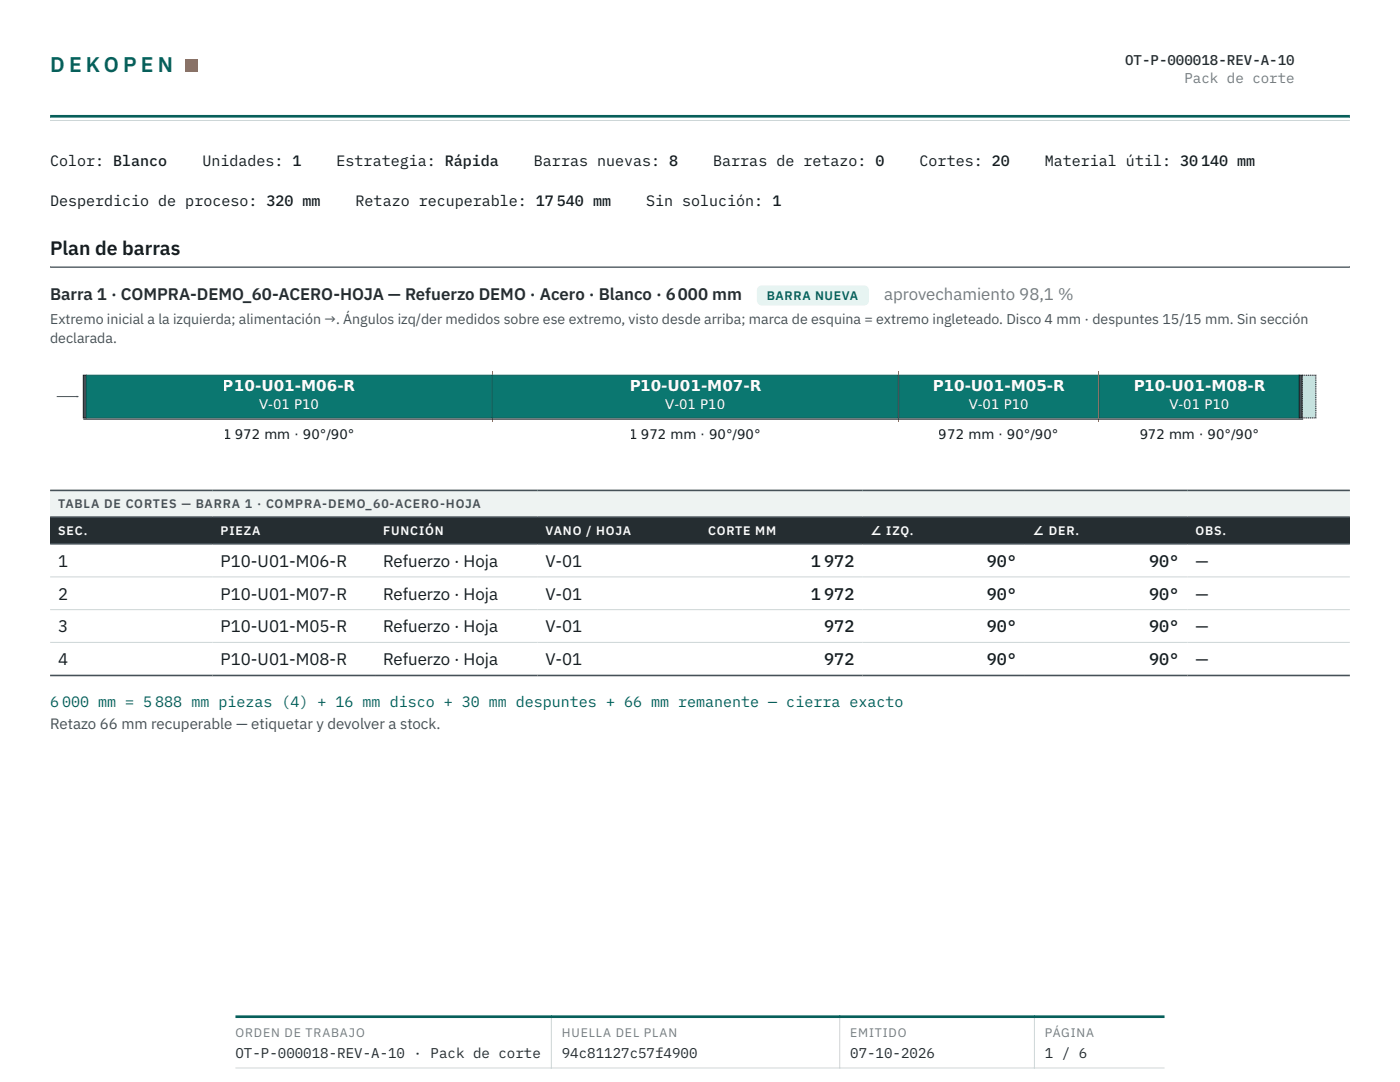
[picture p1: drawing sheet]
<svg xmlns="http://www.w3.org/2000/svg" width="279mm" height="216mm" viewBox="0 0 279 216" stroke-linecap="round" stroke-linejoin="round" font-family="sans-serif">
<defs><g id="words">
<text font-size="4.2" fill="#075f5a" x="10" y="14.3">D E KO P E N</text>
<text font-size="3.9" fill="#161c1f" x="10" y="50.9">Plan de barras</text>
<text font-size="3.4" fill="#252d31" x="10" y="59.9">Barra 1 · COMPRA-DEMO_60-ACERO-HOJA — Refuerzo DEMO · Acero · Blanco · 6 000 mm</text>
<text font-size="3.4" fill="#727d82" x="176.4" y="59.9">aprovechamiento 98,1 %</text>
<g font-size="3.4" fill="#161c1f">
<text x="11.6" y="113.1">1</text>
<text x="44" y="113.1">P10-U01-M06-R</text>
<text x="76.5" y="113.1">Refuerzo · Hoja</text>
<text x="108.9" y="113.1">V-01</text>
<text x="161.8" y="113.1">1 972</text>
<text x="196.9" y="113.1">90°</text>
<text x="229.3" y="113.1">90°</text>
<text x="238.6" y="113.1">—</text>
<text x="11.6" y="119.6">2</text>
<text x="44" y="119.6">P10-U01-M07-R</text>
<text x="76.5" y="119.6">Refuerzo · Hoja</text>
<text x="108.9" y="119.6">V-01</text>
<text x="161.8" y="119.6">1 972</text>
<text x="196.9" y="119.6">90°</text>
<text x="229.3" y="119.6">90°</text>
<text x="238.6" y="119.6">—</text>
<text x="11.6" y="126.2">3</text>
<text x="44" y="126.2">P10-U01-M05-R</text>
<text x="76.5" y="126.2">Refuerzo · Hoja</text>
<text x="108.9" y="126.2">V-01</text>
<text x="164.5" y="126.2">972</text>
<text x="196.9" y="126.2">90°</text>
<text x="229.3" y="126.2">90°</text>
<text x="238.6" y="126.2">—</text>
<text x="11.6" y="132.7">4</text>
<text x="44" y="132.7">P10-U01-M08-R</text>
<text x="76.5" y="132.7">Refuerzo · Hoja</text>
<text x="108.9" y="132.7">V-01</text>
<text x="164.5" y="132.7">972</text>
<text x="196.9" y="132.7">90°</text>
<text x="229.3" y="132.7">90°</text>
<text x="238.6" y="132.7">—</text>
</g>
<g font-size="3" fill="#161c1f">
<text x="10" y="33.2">Color: Blanco</text>
<text x="40.4" y="33.2">Unidades: 1</text>
<text x="67.2" y="33.2">Estrategia: Rápida</text>
<text x="106.6" y="33.2">Barras nuevas: 8</text>
<text x="142.3" y="33.2">Barras de retazo: 0</text>
<text x="183.5" y="33.2">Cortes: 20</text>
<text x="208.5" y="33.2">Material útil: 30 140 mm</text>
<text x="10" y="41.1">Desperdicio de proceso: 320 mm</text>
<text x="71" y="41.1">Retazo recuperable: 17 540 mm</text>
<text x="128.9" y="41.1">Sin solución: 1</text>
</g>
<g font-size="3" fill="#fcfdfc">
<text x="44.5" y="78.1">P10-U01-M06-R</text>
<text x="125.5" y="78.1">P10-U01-M07-R</text>
<text x="186.1" y="78.1">P10-U01-M05-R</text>
<text x="226.1" y="78.1">P10-U01-M08-R</text>
</g>
<text font-size="3" fill="#075f5a" x="10" y="141">6 000 mm = 5 888 mm piezas (4) + 16 mm disco + 30 mm despuntes + 66 mm remanente — cierra exacto</text>
<text font-size="3" fill="#465158" x="10" y="145.5">Retazo 66 mm recuperable — etiquetar y devolver a stock.</text>
<g font-size="2.8" fill="#252d31">
<text x="224.5" y="12.9">OT-P-000018-REV-A-10</text>
<text x="47" y="211">OT-P-000018-REV-A-10 · Pack de corte</text>
<text x="112.1" y="211">94c81127c57f4900</text>
<text x="169.7" y="211">07-10-2026</text>
<text x="208.5" y="211">1 / 6</text>
</g>
<text font-size="2.8" fill="#727d82" x="236.4" y="16.6">Pack de corte</text>
<g font-size="2.8" fill="#465158">
<text x="10" y="64.7">Extremo inicial a la izquierda; alimentación →. Ángulos izq/der medidos sobre ese extremo, visto desde arriba; marca de esquina = extremo ingleteado. Disco 4 mm · despuntes 15/15 mm. Sin sección</text>
<text x="10" y="68.4">declarada.</text>
</g>
<g font-size="2.7" fill="#fcfdfc">
<text x="51.7" y="81.5">V-01 P10</text>
<text x="132.8" y="81.5">V-01 P10</text>
<text x="193.3" y="81.5">V-01 P10</text>
<text x="233.4" y="81.5">V-01 P10</text>
</g>
<g font-size="2.7" fill="#161c1f">
<text x="44.6" y="87.7">1</text>
<text x="46.9" y="87.7">972 mm · 90°/90°</text>
<text x="125.7" y="87.7">1</text>
<text x="127.9" y="87.7">972 mm · 90°/90°</text>
<text x="187.4" y="87.7">972 mm · 90°/90°</text>
<text x="227.4" y="87.7">972 mm · 90°/90°</text>
</g>
<text font-size="2.5" fill="#075f5a" x="153" y="59.9">BARRA NUEVA</text>
<text font-size="2.5" fill="#465158" x="11.6" y="101.4">TABLA DE CORTES — BARRA 1 · COMPRA-DEMO_60-ACERO-HOJA</text>
<g font-size="2.5" fill="#fcfdfc">
<text x="11.6" y="106.8">SEC.</text>
<text x="44" y="106.8">PIEZA</text>
<text x="76.5" y="106.8">FUNCIÓN</text>
<text x="108.9" y="106.8">VANO / HOJA</text>
<text x="141.3" y="106.8">CORTE MM</text>
<text x="173.7" y="106.8">∠ IZQ.</text>
<text x="206.1" y="106.8">∠ DER.</text>
<text x="238.6" y="106.8">OBS.</text>
</g>
<g font-size="2.5" fill="#727d82">
<text x="47" y="206.9">ORDEN DE TRABAJO</text>
<text x="112.1" y="206.9">HUELLA DEL PLAN</text>
<text x="169.7" y="206.9">EMITIDO</text>
<text x="208.5" y="206.9">PÁGINA</text>
</g>
</g></defs>
<path d="M10 23.9l259.4 .1zM10 23.9h259.4v.2h-259.4z" fill-rule="evenodd" fill="#cdd5d6"/>
<path d="M10 23.5h259.4zM10 22.9h259.4v.6h-259.4z" fill-rule="evenodd" fill="#075f5a"/>
<path d="M10 53.1l259.4 .1zM10 53.1h259.4v.3h-259.4z" fill-rule="evenodd" fill="#465158"/>
<path d="M151 56.9h22.4v4.1h-22.4z" fill="#e6f4f2"/>
<path d="M10 97.9h259.4v5.3h-259.4z" fill="#eef3f2"/>
<g fill="#252d31">
<path d="M10 103.2h32.4v5.3h-32.4z"/>
<path d="M42.4 103.2h32.5v5.3h-32.5z"/>
<path d="M74.9 103.2h32.4v5.3h-32.4z"/>
<path d="M107.3 103.2h32.4v5.3h-32.4z"/>
<path d="M139.7 103.2h32.4v5.3h-32.4z"/>
<path d="M172.1 103.2h32.5v5.3h-32.5z"/>
<path d="M204.5 103.2h32.5v5.3h-32.5z"/>
<path d="M237 103.2h32.4v5.3h-32.4z"/>
</g>
<path d="M10 115.1h259.4M10 121.6h259.4M10 128.2h259.4" fill="none" stroke="#cdd5d6" stroke-width=".2"/>
<path d="M10 97.9h259.4M10 103.2h259.4M10 108.5h259.4M10 134.8h259.4" fill="none" stroke="#465158" stroke-width=".32"/>
<path d="M37 11.9h2.4v2.4h-2.4z" fill="#e56a32"/>
<path d="M16.6 74.9h.6v8.5h-.6z" fill="#465158" stroke="#161c1f" stroke-width=".2"/>
<path d="M11.3 79.1h4.3z" fill="#000" stroke="#465158" stroke-width=".2"/>
<path d="M15.3 78.9l.4 .2-.4 .2z" fill="#465158"/>
<path d="M17.2 74.9h80.9v8.5h-80.9z" fill="#0b7770" stroke="#075f5a" stroke-width=".2"/>
<path d="M98.2 74.1v10" fill="none" stroke="#e56a32" stroke-width=".2"/>
<path d="M98.3 74.9h80.9v8.5h-80.9z" fill="#0b7770" stroke="#075f5a" stroke-width=".2"/>
<path d="M179.3 74.1v10" fill="none" stroke="#e56a32" stroke-width=".2"/>
<path d="M179.4 74.9h39.8v8.5h-39.8z" fill="#0b7770" stroke="#075f5a" stroke-width=".2"/>
<path d="M219.3 74.1v10" fill="none" stroke="#e56a32" stroke-width=".2"/>
<path d="M219.4 74.9h39.9v8.5h-39.9z" fill="#0b7770" stroke="#075f5a" stroke-width=".2"/>
<path d="M259.3 74.9h.6v8.5h-.6z" fill="#465158" stroke="#161c1f" stroke-width=".2"/>
<path d="M259.9 74.9h2.7v8.5h-2.7z" fill="#bfe6e0" stroke="#161c1f" stroke-width=".2" stroke-dasharray=".2 .1" stroke-linecap="butt"/>
<path d="M16.6 83.6h243.5z" fill="#000" stroke="#161c1f" stroke-width=".2"/>
<path d="M47 213.1h185.4M110 202.6v10.6M167.6 202.6v10.6M206.4 202.6v10.6" fill="none" stroke="#cdd5d6" stroke-width=".2"/>
<path d="M47 202.9h185.4" fill="none" stroke="#075f5a" stroke-width=".53"/>
<use href="#words"/>
</svg>
